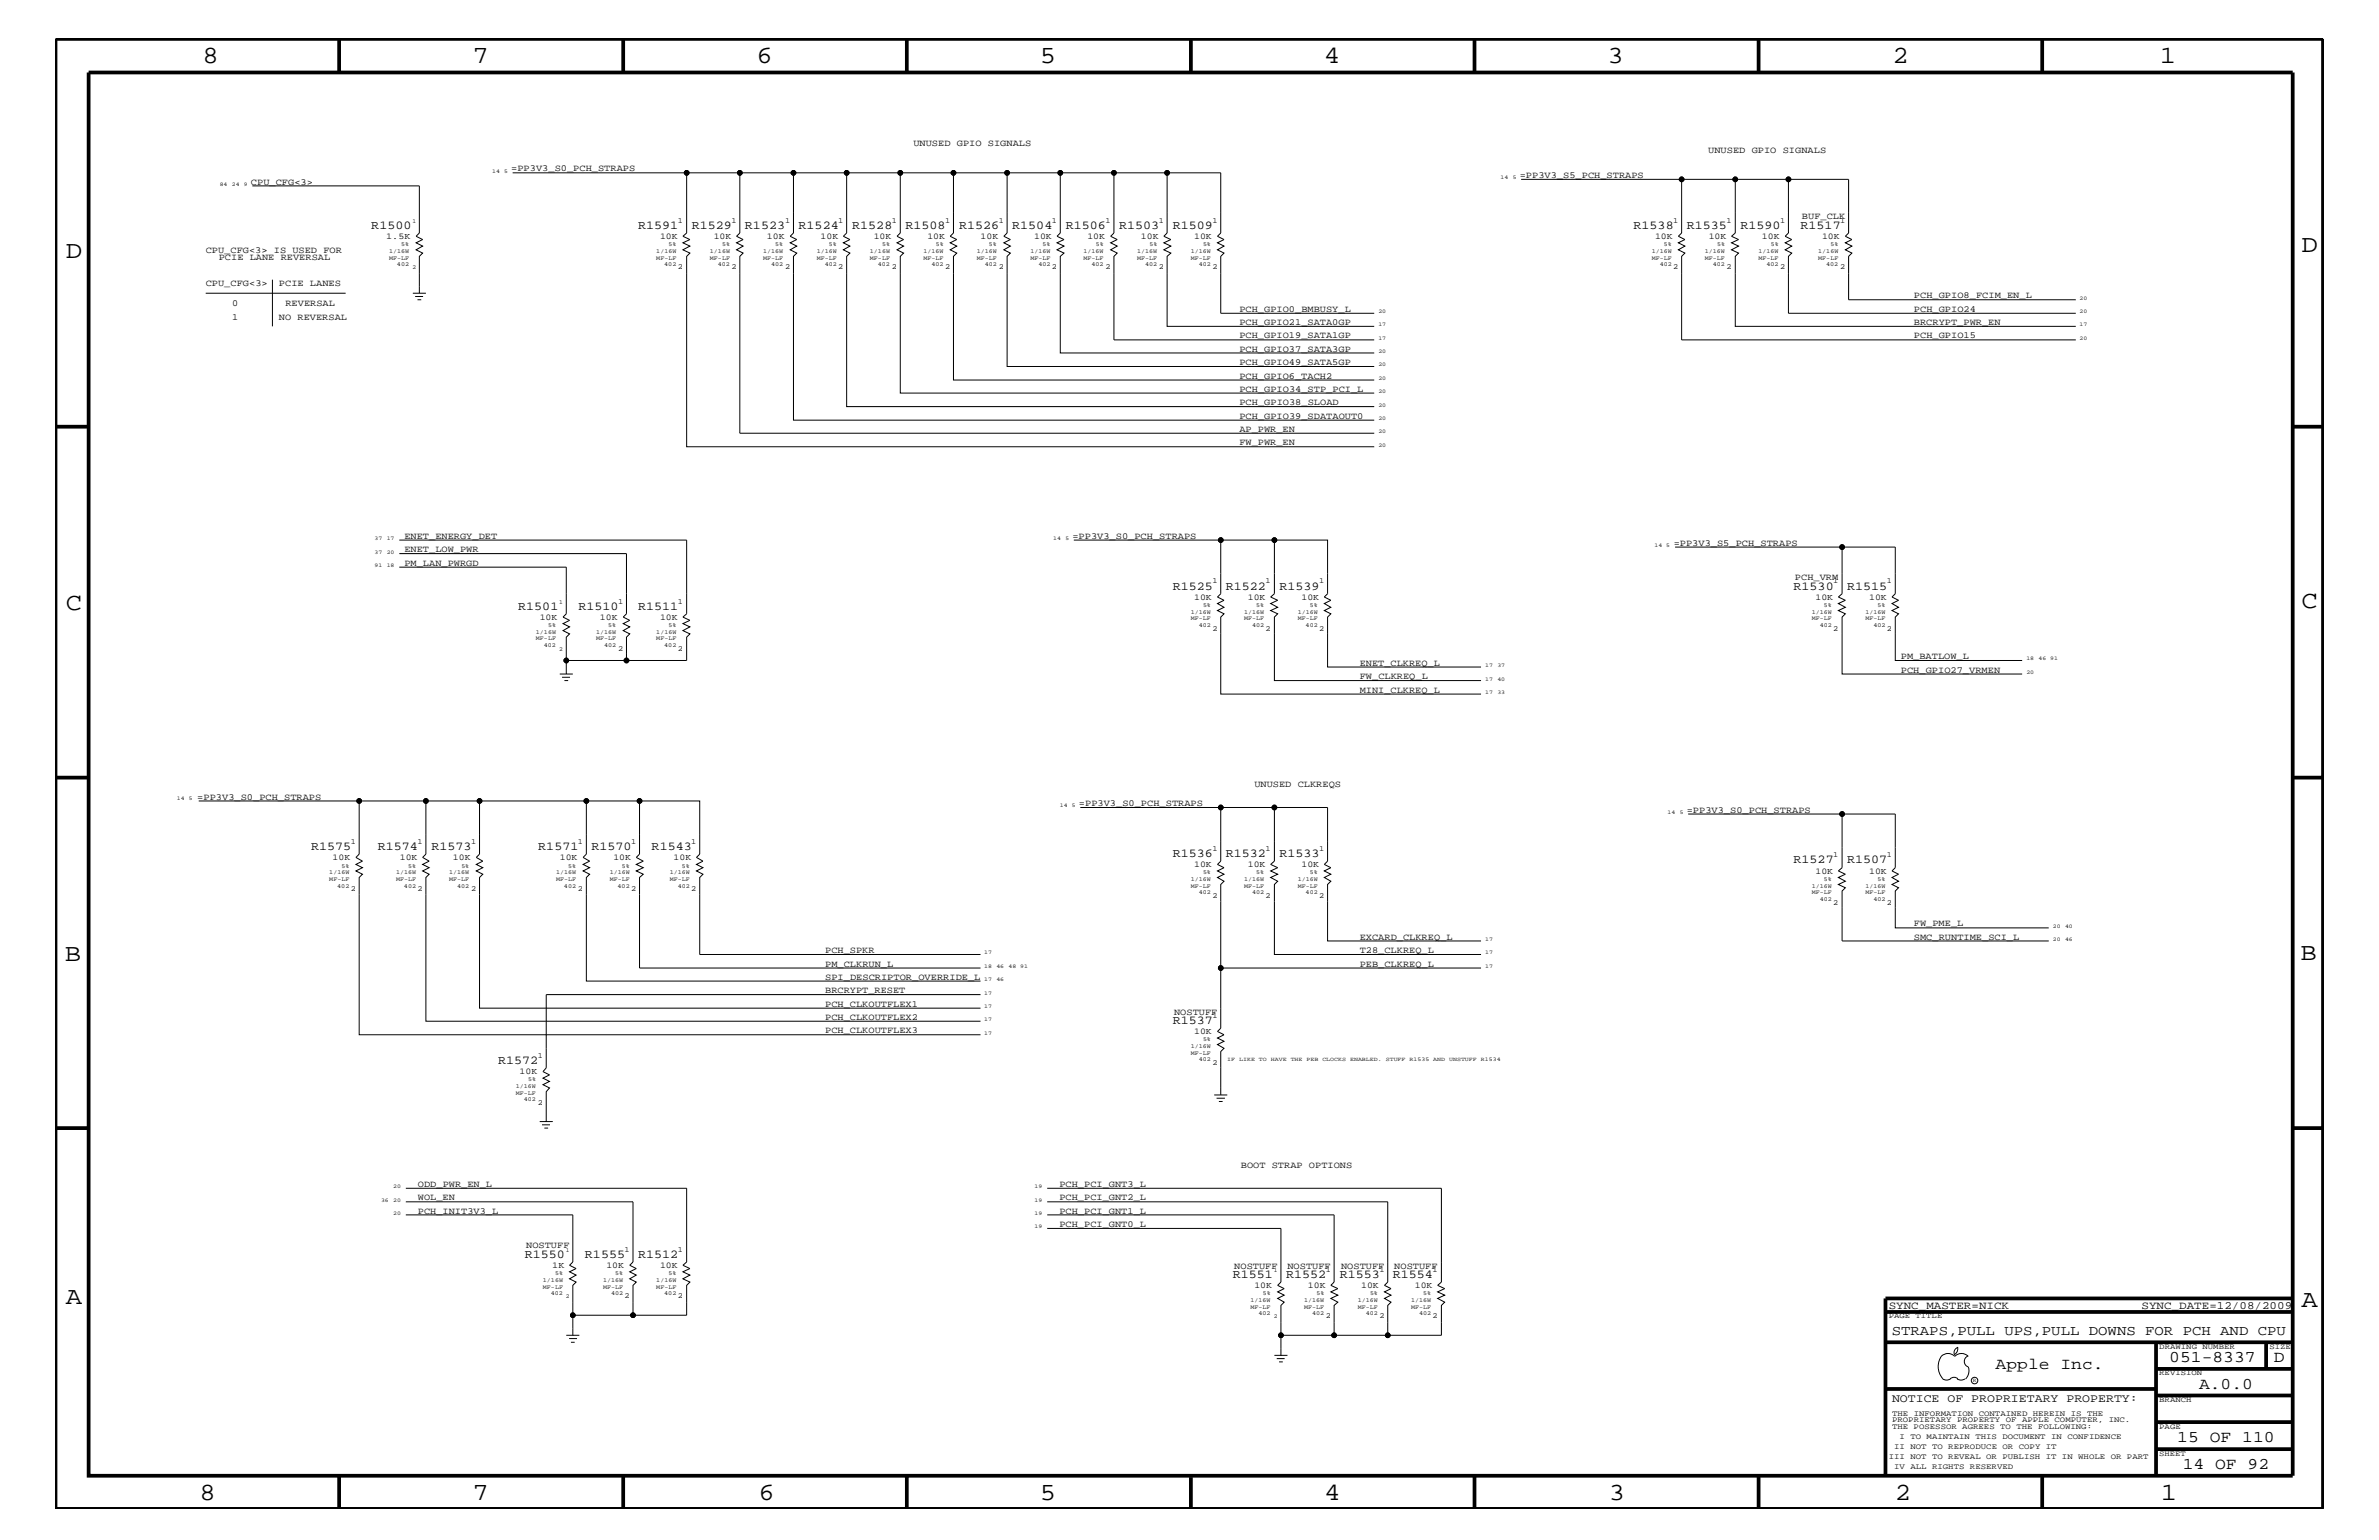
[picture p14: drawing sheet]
<svg xmlns="http://www.w3.org/2000/svg" width="432mm" height="279mm" viewBox="0 0 432 279" stroke-linecap="round" stroke-linejoin="round" font-family="sans-serif">
<defs><g id="words">
<g font-size="4.5">
<text x="36.7" y="11.5">8</text>
<text x="85.8" y="11.5">7</text>
<text x="137.3" y="11.5">6</text>
<text x="188.7" y="11.5">5</text>
<text x="240.3" y="11.5">4</text>
<text x="291.8" y="11.5">3</text>
<text x="343.5" y="11.5">2</text>
<text x="392" y="11.5">1</text>
<text x="11.9" y="46.8">D</text>
<text x="417.7" y="45.7">D</text>
<text x="11.9" y="110.6">C</text>
<text x="417.7" y="110.3">C</text>
<text x="11.8" y="174.3">B</text>
<text x="417.6" y="174.2">B</text>
<text x="11.9" y="236.7">A</text>
<text x="417.7" y="237.1">A</text>
<text x="36.2" y="272.1">8</text>
<text x="85.8" y="272.1">7</text>
<text x="137.7" y="272.1">6</text>
<text x="188.7" y="272.1">5</text>
<text x="240.4" y="272.1">4</text>
<text x="292" y="272.1">3</text>
<text x="343.9" y="272.1">2</text>
<text x="392.2" y="272.1">1</text>
</g>
<g font-size="3">
<text x="362.2" y="248.4">Apple Inc.</text>
<text x="393.7" y="247.1">051-8337</text>
<text x="399.2" y="252">A.0.0</text>
<text x="412.7" y="247.1">D</text>
<text x="395.2" y="261.6">15 OF 110</text>
<text x="396.2" y="266.6">14 OF 92</text>
</g>
<text font-size="2.5" x="343.4" y="242.3">STRAPS,PULL UPS,PULL DOWNS FOR PCH AND CPU</text>
<g font-size="2.2">
<text x="67.4" y="41.5">R1500</text>
<text x="115.8" y="41.5">R1591</text>
<text x="125.6" y="41.5">R1529</text>
<text x="135.2" y="41.5">R1523</text>
<text x="144.9" y="41.5">R1524</text>
<text x="154.7" y="41.5">R1528</text>
<text x="164.3" y="41.5">R1508</text>
<text x="174.1" y="41.5">R1526</text>
<text x="183.7" y="41.5">R1504</text>
<text x="193.5" y="41.5">R1506</text>
<text x="203.1" y="41.5">R1503</text>
<text x="212.9" y="41.5">R1509</text>
<text x="296.5" y="41.5">R1538</text>
<text x="306.2" y="41.5">R1535</text>
<text x="315.9" y="41.5">R1590</text>
<text x="326.8" y="41.5">R1517</text>
<text x="212.9" y="107">R1525</text>
<text x="222.5" y="107">R1522</text>
<text x="232.2" y="107">R1539</text>
<text x="325.5" y="107">R1530</text>
<text x="335.3" y="107">R1515</text>
<text x="94.1" y="110.6">R1501</text>
<text x="105" y="110.6">R1510</text>
<text x="115.8" y="110.6">R1511</text>
<text x="56.5" y="154.3">R1575</text>
<text x="68.6" y="154.3">R1574</text>
<text x="78.3" y="154.3">R1573</text>
<text x="97.7" y="154.3">R1571</text>
<text x="107.4" y="154.3">R1570</text>
<text x="118.3" y="154.3">R1543</text>
<text x="212.9" y="155.5">R1536</text>
<text x="222.5" y="155.5">R1532</text>
<text x="232.2" y="155.5">R1533</text>
<text x="325.5" y="156.7">R1527</text>
<text x="335.3" y="156.7">R1507</text>
<text x="212.9" y="185.8">R1537</text>
<text x="90.4" y="193.1">R1572</text>
<text x="95.3" y="228.2">R1550</text>
<text x="106.2" y="228.2">R1555</text>
<text x="115.8" y="228.2">R1512</text>
<text x="223.8" y="231.8">R1551</text>
<text x="233.4" y="231.8">R1552</text>
<text x="243.2" y="231.8">R1553</text>
<text x="252.8" y="231.8">R1554</text>
</g>
<text font-size="2.1" x="343.4" y="254.4">NOTICE OF PROPRIETARY PROPERTY:</text>
<g font-size="2">
<text x="342.8" y="237.4">SYNC_MASTER=NICK</text>
<text x="388.7" y="237.4">SYNC_DATE=12/08/2009</text>
</g>
<g font-size="1.7">
<text x="165.8" y="26.5">UNUSED GPIO SIGNALS</text>
<text x="310" y="27.7">UNUSED GPIO SIGNALS</text>
<text x="45.6" y="33.6">CPU_CFG&lt;3&gt;</text>
<text x="92.8" y="31.1">=PP3V3_S0_PCH_STRAPS</text>
<text x="275.8" y="32.3">=PP3V3_S5_PCH_STRAPS</text>
<text x="327.1" y="39.8">BUF_CLK</text>
<text x="37.3" y="45.9">CPU_CFG&lt;3&gt; IS USED FOR</text>
<text x="39.7" y="47.1">PCIE LANE REVERSAL</text>
<text x="37.3" y="51.9">CPU_CFG&lt;3&gt;</text>
<text x="50.6" y="51.9">PCIE LANES</text>
<text x="42.2" y="55.6">0</text>
<text x="42.2" y="58">1</text>
<text x="50.6" y="58">NO REVERSAL</text>
<text x="51.8" y="55.6">REVERSAL</text>
<text x="225" y="56.6">PCH_GPIO0_BMBUSY_L</text>
<text x="225" y="59">PCH_GPIO21_SATA0GP</text>
<text x="347.4" y="54.1">PCH_GPIO8_FCIM_EN_L</text>
<text x="347.4" y="56.6">PCH_GPIO24</text>
<text x="347.4" y="59">BRCRYPT_PWR_EN</text>
<text x="225" y="63.9">PCH_GPIO37_SATA3GP</text>
<text x="225" y="61.4">PCH_GPIO19_SATA1GP</text>
<text x="347.4" y="61.4">PCH_GPIO15</text>
<text x="225" y="71.1">PCH_GPIO34_STP_PCI_L</text>
<text x="225" y="66.2">PCH_GPIO49_SATA5GP</text>
<text x="225" y="68.7">PCH_GPIO6_TACH2</text>
<text x="225" y="76">PCH_GPIO39_SDATAOUT0</text>
<text x="225" y="73.5">PCH_GPIO38_SLOAD</text>
<text x="225" y="80.8">FW_PWR_EN</text>
<text x="225" y="78.3">AP_PWR_EN</text>
<text x="73.4" y="100.2">ENET_LOW_PWR</text>
<text x="73.4" y="97.7">ENET_ENERGY_DET</text>
<text x="194.6" y="97.7">=PP3V3_S0_PCH_STRAPS</text>
<text x="303.8" y="99">=PP3V3_S5_PCH_STRAPS</text>
<text x="73.4" y="102.6">PM_LAN_PWRGD</text>
<text x="325.8" y="105.3">PCH_VRM</text>
<text x="345" y="119.6">PM_BATLOW_L</text>
<text x="246.8" y="123.2">FW_CLKREQ_L</text>
<text x="246.8" y="120.8">ENET_CLKREQ_L</text>
<text x="246.8" y="125.7">MINI_CLKREQ_L</text>
<text x="345" y="122">PCH_GPIO27_VRMEN</text>
<text x="227.7" y="142.9">UNUSED CLKREQS</text>
<text x="35.8" y="145.1">=PP3V3_S0_PCH_STRAPS</text>
<text x="195.8" y="146.2">=PP3V3_S0_PCH_STRAPS</text>
<text x="306.2" y="147.5">=PP3V3_S0_PCH_STRAPS</text>
<text x="149.8" y="172.9">PCH_SPKR</text>
<text x="246.8" y="172.9">T28_CLKREQ_L</text>
<text x="246.8" y="170.5">EXCARD_CLKREQ_L</text>
<text x="347.4" y="168.1">FW_PME_L</text>
<text x="347.4" y="170.5">SMC_RUNTIME_SCI_L</text>
<text x="149.8" y="177.7">SPI_DESCRIPTOR_OVERRIDE_L</text>
<text x="149.8" y="175.4">PM_CLKRUN_L</text>
<text x="246.8" y="175.4">PEB_CLKREQ_L</text>
<text x="149.8" y="180.2">BRCRYPT_RESET</text>
<text x="149.8" y="185">PCH_CLKOUTFLEX2</text>
<text x="149.8" y="182.7">PCH_CLKOUTFLEX1</text>
<text x="213.1" y="184.1">NOSTUFF</text>
<text x="149.8" y="187.5">PCH_CLKOUTFLEX3</text>
<text x="75.9" y="215.3">ODD_PWR_EN_L</text>
<text x="192.3" y="215.3">PCH_PCI_GNT3_L</text>
<text x="225.2" y="211.9">BOOT STRAP OPTIONS</text>
<text x="75.9" y="217.8">WOL_EN</text>
<text x="75.9" y="220.2">PCH_INIT3V3_L</text>
<text x="192.3" y="217.8">PCH_PCI_GNT2_L</text>
<text x="192.3" y="220.2">PCH_PCI_GNT1_L</text>
<text x="95.5" y="226.5">NOSTUFF</text>
<text x="192.3" y="222.6">PCH_PCI_GNT0_L</text>
<text x="224" y="230.2">NOSTUFF</text>
<text x="233.7" y="230.2">NOSTUFF</text>
<text x="243.4" y="230.2">NOSTUFF</text>
<text x="253.1" y="230.2">NOSTUFF</text>
</g>
<g font-size="1.6">
<text x="70.1" y="43.4">1.5K</text>
<text x="119.8" y="43.4">10K</text>
<text x="129.5" y="43.4">10K</text>
<text x="139.2" y="43.4">10K</text>
<text x="148.9" y="43.4">10K</text>
<text x="158.6" y="43.4">10K</text>
<text x="168.3" y="43.4">10K</text>
<text x="178" y="43.4">10K</text>
<text x="187.7" y="43.4">10K</text>
<text x="197.4" y="43.4">10K</text>
<text x="207.1" y="43.4">10K</text>
<text x="216.7" y="43.4">10K</text>
<text x="300.4" y="43.4">10K</text>
<text x="310.1" y="43.4">10K</text>
<text x="319.8" y="43.4">10K</text>
<text x="330.7" y="43.4">10K</text>
<text x="98" y="112.5">10K</text>
<text x="108.9" y="112.5">10K</text>
<text x="119.8" y="112.5">10K</text>
<text x="216.7" y="108.8">10K</text>
<text x="226.5" y="108.8">10K</text>
<text x="236.2" y="108.8">10K</text>
<text x="329.5" y="108.8">10K</text>
<text x="339.3" y="108.8">10K</text>
<text x="60.4" y="156.1">10K</text>
<text x="72.6" y="156.1">10K</text>
<text x="82.2" y="156.1">10K</text>
<text x="101.6" y="156.1">10K</text>
<text x="111.3" y="156.1">10K</text>
<text x="122.3" y="156.1">10K</text>
<text x="216.7" y="157.3">10K</text>
<text x="226.5" y="157.3">10K</text>
<text x="236.2" y="157.3">10K</text>
<text x="329.5" y="158.5">10K</text>
<text x="339.3" y="158.5">10K</text>
<text x="216.7" y="187.6">10K</text>
<text x="94.3" y="194.8">10K</text>
<text x="100.2" y="230.1">1K</text>
<text x="110.1" y="230.1">10K</text>
<text x="119.8" y="230.1">10K</text>
<text x="227.7" y="233.7">10K</text>
<text x="237.4" y="233.7">10K</text>
<text x="247.1" y="233.7">10K</text>
<text x="256.8" y="233.7">10K</text>
</g>
<g font-size="1.4">
<text x="123" y="40.4">1</text>
<text x="132.8" y="40.4">1</text>
<text x="142.5" y="40.4">1</text>
<text x="152.1" y="40.4">1</text>
<text x="161.9" y="40.4">1</text>
<text x="171.5" y="40.4">1</text>
<text x="181.3" y="40.4">1</text>
<text x="190.9" y="40.4">1</text>
<text x="200.7" y="40.4">1</text>
<text x="210.3" y="40.4">1</text>
<text x="220" y="40.4">1</text>
<text x="303.7" y="40.4">1</text>
<text x="313.4" y="40.4">1</text>
<text x="323.1" y="40.4">1</text>
<text x="334" y="40.4">1</text>
<text x="123" y="48.9">2</text>
<text x="132.8" y="48.9">2</text>
<text x="142.5" y="48.9">2</text>
<text x="152.1" y="48.9">2</text>
<text x="161.9" y="48.9">2</text>
<text x="171.5" y="48.9">2</text>
<text x="181.3" y="48.9">2</text>
<text x="190.9" y="48.9">2</text>
<text x="200.7" y="48.9">2</text>
<text x="210.3" y="48.9">2</text>
<text x="220" y="48.9">2</text>
<text x="303.7" y="48.9">2</text>
<text x="313.4" y="48.9">2</text>
<text x="323.1" y="48.9">2</text>
<text x="334" y="48.9">2</text>
<text x="220" y="105.9">1</text>
<text x="229.7" y="105.9">1</text>
<text x="239.4" y="105.9">1</text>
<text x="332.7" y="105.9">1</text>
<text x="342.5" y="105.9">1</text>
<text x="112.2" y="109.5">1</text>
<text x="123" y="109.5">1</text>
<text x="112.2" y="118.1">2</text>
<text x="123" y="118.1">2</text>
<text x="220" y="114.4">2</text>
<text x="229.7" y="114.4">2</text>
<text x="239.4" y="114.4">2</text>
<text x="332.7" y="114.4">2</text>
<text x="342.5" y="114.4">2</text>
<text x="63.7" y="153.2">1</text>
<text x="75.8" y="153.2">1</text>
<text x="85.5" y="153.2">1</text>
<text x="104.9" y="153.2">1</text>
<text x="114.6" y="153.2">1</text>
<text x="125.5" y="153.2">1</text>
<text x="220" y="154.4">1</text>
<text x="229.7" y="154.4">1</text>
<text x="239.4" y="154.4">1</text>
<text x="332.7" y="155.6">1</text>
<text x="342.5" y="155.6">1</text>
<text x="63.7" y="161.7">2</text>
<text x="75.8" y="161.7">2</text>
<text x="85.5" y="161.7">2</text>
<text x="104.9" y="161.7">2</text>
<text x="114.6" y="161.7">2</text>
<text x="125.5" y="161.7">2</text>
<text x="220" y="162.8">2</text>
<text x="229.7" y="162.8">2</text>
<text x="239.4" y="162.8">2</text>
<text x="332.7" y="164.1">2</text>
<text x="342.5" y="164.1">2</text>
<text x="220" y="184.7">1</text>
<text x="97.6" y="192">1</text>
<text x="220" y="193.2">2</text>
<text x="97.6" y="200.4">2</text>
<text x="113.4" y="227.1">1</text>
<text x="123" y="227.1">1</text>
<text x="240.6" y="230.7">1</text>
<text x="250.4" y="230.7">1</text>
<text x="260" y="230.7">1</text>
<text x="113.4" y="235.6">2</text>
<text x="123" y="235.6">2</text>
<text x="240.6" y="239.2">2</text>
<text x="250.4" y="239.2">2</text>
<text x="260" y="239.2">2</text>
<text x="342.8" y="239.2">PAGE TITLE</text>
<text x="391.9" y="244.7">DRAWING NUMBER</text>
<text x="411.9" y="244.7">SIZE</text>
<text x="391.9" y="249.5">REVISION</text>
<text x="343.4" y="256.8">THE INFORMATION CONTAINED HEREIN IS THE</text>
<text x="391.9" y="254.4">BRANCH</text>
<text x="343.4" y="259.3">THE POSESSOR AGREES TO THE FOLLOWING:</text>
<text x="343.4" y="258">PROPRIETARY PROPERTY OF APPLE COMPUTER, INC.</text>
<text x="343.8" y="262.9">II NOT TO REPRODUCE OR COPY IT</text>
<text x="344.8" y="261.1">I TO MAINTAIN THIS DOCUMENT IN CONFIDENCE</text>
<text x="391.9" y="259.3">PAGE</text>
<text x="342.8" y="264.7">III NOT TO REVEAL OR PUBLISH IT IN WHOLE OR PART</text>
<text x="343.8" y="266.6">IV ALL RIGHTS RESERVED</text>
<text x="391.9" y="264.1">SHEET</text>
</g>
<g font-size="1.1">
<text x="74.8" y="40.4">1</text>
<text x="70.6" y="45.9">1/16W</text>
<text x="70.6" y="47.1">MF-LF</text>
<text x="72.8" y="44.6">5%</text>
<text x="119.1" y="47.1">MF-LF</text>
<text x="119.1" y="45.9">1/16W</text>
<text x="121.3" y="44.6">5%</text>
<text x="128.9" y="47.1">MF-LF</text>
<text x="128.9" y="45.9">1/16W</text>
<text x="131.1" y="44.6">5%</text>
<text x="138.5" y="45.9">1/16W</text>
<text x="138.5" y="47.1">MF-LF</text>
<text x="140.7" y="44.6">5%</text>
<text x="148.3" y="47.1">MF-LF</text>
<text x="148.3" y="45.9">1/16W</text>
<text x="150.5" y="44.6">5%</text>
<text x="157.9" y="47.1">MF-LF</text>
<text x="157.9" y="45.9">1/16W</text>
<text x="160.1" y="44.6">5%</text>
<text x="167.6" y="45.9">1/16W</text>
<text x="167.6" y="47.1">MF-LF</text>
<text x="169.8" y="44.6">5%</text>
<text x="177.3" y="45.9">1/16W</text>
<text x="177.3" y="47.1">MF-LF</text>
<text x="179.5" y="44.6">5%</text>
<text x="187" y="47.1">MF-LF</text>
<text x="187" y="45.9">1/16W</text>
<text x="189.2" y="44.6">5%</text>
<text x="196.7" y="45.9">1/16W</text>
<text x="196.7" y="47.1">MF-LF</text>
<text x="198.9" y="44.6">5%</text>
<text x="206.4" y="47.1">MF-LF</text>
<text x="206.4" y="45.9">1/16W</text>
<text x="208.6" y="44.6">5%</text>
<text x="216.2" y="47.1">MF-LF</text>
<text x="216.2" y="45.9">1/16W</text>
<text x="218.4" y="44.6">5%</text>
<text x="299.8" y="47.1">MF-LF</text>
<text x="299.8" y="45.9">1/16W</text>
<text x="302" y="44.6">5%</text>
<text x="309.5" y="45.9">1/16W</text>
<text x="309.5" y="47.1">MF-LF</text>
<text x="311.7" y="44.6">5%</text>
<text x="319.2" y="47.1">MF-LF</text>
<text x="319.2" y="45.9">1/16W</text>
<text x="321.4" y="44.6">5%</text>
<text x="330" y="45.9">1/16W</text>
<text x="330" y="47.1">MF-LF</text>
<text x="332.2" y="44.6">5%</text>
<text x="72.1" y="48.3">402</text>
<text x="74.8" y="48.9">2</text>
<text x="120.6" y="48.3">402</text>
<text x="130.3" y="48.3">402</text>
<text x="140" y="48.3">402</text>
<text x="149.7" y="48.3">402</text>
<text x="159.3" y="48.3">402</text>
<text x="169.1" y="48.3">402</text>
<text x="178.7" y="48.3">402</text>
<text x="188.5" y="48.3">402</text>
<text x="198.1" y="48.3">402</text>
<text x="207.9" y="48.3">402</text>
<text x="217.6" y="48.3">402</text>
<text x="301.2" y="48.3">402</text>
<text x="310.9" y="48.3">402</text>
<text x="320.6" y="48.3">402</text>
<text x="331.5" y="48.3">402</text>
<text x="99.5" y="113.7">5%</text>
<text x="101.5" y="109.5">1</text>
<text x="110.4" y="113.7">5%</text>
<text x="121.3" y="113.7">5%</text>
<text x="216.2" y="111.4">1/16W</text>
<text x="216.2" y="112.6">MF-LF</text>
<text x="217.6" y="113.7">402</text>
<text x="218.4" y="110.2">5%</text>
<text x="225.8" y="111.4">1/16W</text>
<text x="225.8" y="112.6">MF-LF</text>
<text x="227.2" y="113.7">402</text>
<text x="228" y="110.2">5%</text>
<text x="235.5" y="112.6">MF-LF</text>
<text x="235.5" y="111.4">1/16W</text>
<text x="237" y="113.7">402</text>
<text x="237.7" y="110.2">5%</text>
<text x="328.8" y="111.4">1/16W</text>
<text x="328.8" y="112.6">MF-LF</text>
<text x="330.3" y="113.7">402</text>
<text x="331" y="110.2">5%</text>
<text x="338.6" y="112.6">MF-LF</text>
<text x="338.6" y="111.4">1/16W</text>
<text x="340" y="113.7">402</text>
<text x="340.8" y="110.2">5%</text>
<text x="97.3" y="115">1/16W</text>
<text x="97.3" y="116.2">MF-LF</text>
<text x="98.7" y="117.4">402</text>
<text x="101.5" y="118.1">2</text>
<text x="108.2" y="116.2">MF-LF</text>
<text x="108.2" y="115">1/16W</text>
<text x="109.6" y="117.4">402</text>
<text x="119.1" y="115">1/16W</text>
<text x="119.1" y="116.2">MF-LF</text>
<text x="120.6" y="117.4">402</text>
<text x="59.8" y="159.9">MF-LF</text>
<text x="59.8" y="158.6">1/16W</text>
<text x="61.2" y="161.1">402</text>
<text x="62" y="157.4">5%</text>
<text x="71.9" y="158.6">1/16W</text>
<text x="71.9" y="159.9">MF-LF</text>
<text x="73.3" y="161.1">402</text>
<text x="74.1" y="157.4">5%</text>
<text x="81.5" y="158.6">1/16W</text>
<text x="81.5" y="159.9">MF-LF</text>
<text x="83" y="161.1">402</text>
<text x="83.7" y="157.4">5%</text>
<text x="100.9" y="159.9">MF-LF</text>
<text x="100.9" y="158.6">1/16W</text>
<text x="102.4" y="161.1">402</text>
<text x="103.1" y="157.4">5%</text>
<text x="110.7" y="158.6">1/16W</text>
<text x="110.7" y="159.9">MF-LF</text>
<text x="112.1" y="161.1">402</text>
<text x="112.9" y="157.4">5%</text>
<text x="121.6" y="159.9">MF-LF</text>
<text x="121.6" y="158.6">1/16W</text>
<text x="123" y="161.1">402</text>
<text x="123.8" y="157.4">5%</text>
<text x="216.2" y="159.9">1/16W</text>
<text x="216.2" y="161.1">MF-LF</text>
<text x="218.4" y="158.6">5%</text>
<text x="225.8" y="161.1">MF-LF</text>
<text x="225.8" y="159.9">1/16W</text>
<text x="228" y="158.6">5%</text>
<text x="235.5" y="161.1">MF-LF</text>
<text x="235.5" y="159.9">1/16W</text>
<text x="237.7" y="158.6">5%</text>
<text x="328.8" y="161.1">1/16W</text>
<text x="331" y="159.9">5%</text>
<text x="338.6" y="161.1">1/16W</text>
<text x="340.8" y="159.9">5%</text>
<text x="217.6" y="162.2">402</text>
<text x="227.2" y="162.2">402</text>
<text x="237" y="162.2">402</text>
<text x="328.8" y="162.2">MF-LF</text>
<text x="330.3" y="163.5">402</text>
<text x="338.6" y="162.2">MF-LF</text>
<text x="340" y="163.5">402</text>
<text x="216.2" y="190.2">1/16W</text>
<text x="216.2" y="191.4">MF-LF</text>
<text x="218.4" y="188.9">5%</text>
<text x="93.6" y="197.4">1/16W</text>
<text x="95.8" y="196.2">5%</text>
<text x="217.6" y="192.6">402</text>
<text x="93.6" y="198.7">MF-LF</text>
<text x="95.1" y="199.8">402</text>
<text x="102.7" y="227.1">1</text>
<text x="98.6" y="232.6">1/16W</text>
<text x="98.6" y="233.8">MF-LF</text>
<text x="100.8" y="231.3">5%</text>
<text x="109.5" y="233.8">MF-LF</text>
<text x="109.5" y="232.6">1/16W</text>
<text x="111.7" y="231.3">5%</text>
<text x="119.1" y="232.6">1/16W</text>
<text x="119.1" y="233.8">MF-LF</text>
<text x="121.3" y="231.3">5%</text>
<text x="231.2" y="230.7">1</text>
<text x="100" y="235">402</text>
<text x="102.7" y="235.6">2</text>
<text x="110.9" y="235">402</text>
<text x="120.6" y="235">402</text>
<text x="227" y="237.4">MF-LF</text>
<text x="227" y="236.2">1/16W</text>
<text x="228.4" y="238.6">402</text>
<text x="229.2" y="235">5%</text>
<text x="231.2" y="239.2">2</text>
<text x="236.7" y="237.4">MF-LF</text>
<text x="236.7" y="236.2">1/16W</text>
<text x="238.2" y="238.6">402</text>
<text x="238.9" y="235">5%</text>
<text x="246.5" y="236.2">1/16W</text>
<text x="246.5" y="237.4">MF-LF</text>
<text x="247.9" y="238.6">402</text>
<text x="248.7" y="235">5%</text>
<text x="256.1" y="237.4">MF-LF</text>
<text x="256.1" y="236.2">1/16W</text>
<text x="257.6" y="238.6">402</text>
<text x="258.3" y="235">5%</text>
</g>
<g font-size="1">
<text x="39.9" y="33.7">84</text>
<text x="42.1" y="33.7">24</text>
<text x="44.3" y="33.7">9</text>
<text x="89.3" y="31.4">14</text>
<text x="91.5" y="31.4">5</text>
<text x="272.4" y="32.5">14</text>
<text x="274.6" y="32.5">5</text>
<text x="250.2" y="59.2">17</text>
<text x="250.2" y="56.8">20</text>
<text x="377.4" y="56.8">20</text>
<text x="377.4" y="54.4">20</text>
<text x="377.4" y="59.2">17</text>
<text x="250.2" y="61.7">17</text>
<text x="250.2" y="64">20</text>
<text x="377.4" y="61.7">20</text>
<text x="250.2" y="68.9">20</text>
<text x="250.2" y="71.3">20</text>
<text x="250.2" y="66.5">20</text>
<text x="250.2" y="76.2">20</text>
<text x="250.2" y="73.8">20</text>
<text x="250.2" y="78.6">20</text>
<text x="250.2" y="81.1">20</text>
<text x="68" y="98">37</text>
<text x="68" y="100.4">37</text>
<text x="70.2" y="98">17</text>
<text x="70.2" y="100.4">20</text>
<text x="191.2" y="98">14</text>
<text x="193.4" y="98">5</text>
<text x="300.3" y="99.3">14 5</text>
<text x="68" y="102.9">91</text>
<text x="70.2" y="102.9">18</text>
<text x="367.8" y="119.8">18</text>
<text x="370" y="119.8">46 91</text>
<text x="269.6" y="121">17</text>
<text x="269.6" y="123.5">17</text>
<text x="269.6" y="125.9">17</text>
<text x="271.8" y="121">37</text>
<text x="271.8" y="123.5">40</text>
<text x="271.8" y="125.9">33</text>
<text x="367.8" y="122.3">20</text>
<text x="32.1" y="145.1">14</text>
<text x="34.3" y="145.1">5</text>
<text x="192.4" y="146.5">14</text>
<text x="194.6" y="146.5">5</text>
<text x="302.7" y="147.7">14</text>
<text x="304.9" y="147.7">5</text>
<text x="178.6" y="173.2">17</text>
<text x="269.6" y="173.2">17</text>
<text x="269.6" y="170.7">17</text>
<text x="372.6" y="168.3">20</text>
<text x="372.6" y="170.7">20</text>
<text x="374.8" y="168.3">40</text>
<text x="374.8" y="170.7">46</text>
<text x="178.6" y="178">17</text>
<text x="178.6" y="175.6">18</text>
<text x="180.8" y="178">46</text>
<text x="180.8" y="175.6">46</text>
<text x="183" y="175.6">48 91</text>
<text x="269.6" y="175.6">17</text>
<text x="178.6" y="185.3">17</text>
<text x="178.6" y="182.9">17</text>
<text x="178.6" y="180.5">17</text>
<text x="178.6" y="187.7">17</text>
<text x="222.8" y="192.6">IF</text>
<text x="224.9" y="192.6">LIKE</text>
<text x="228.5" y="192.6">TO</text>
<text x="230.7" y="192.6">HAVE</text>
<text x="234.3" y="192.6">THE</text>
<text x="237.1" y="192.6">PEB</text>
<text x="240" y="192.6">CLOCKS</text>
<text x="245" y="192.6">ENABLED.</text>
<text x="251.5" y="192.6">STUFF</text>
<text x="255.8" y="192.6">R1535</text>
<text x="260.2" y="192.6">AND</text>
<text x="263" y="192.6">UNSTUFF</text>
<text x="268.8" y="192.6">R1534</text>
<text x="71.4" y="215.6">20</text>
<text x="187.8" y="215.6">19</text>
<text x="69.2" y="218">36</text>
<text x="71.4" y="220.4">20</text>
<text x="71.4" y="218">20</text>
<text x="187.8" y="218">19</text>
<text x="187.8" y="220.4">19</text>
<text x="187.8" y="222.9">19</text>
<text x="358.1" y="250.7">R</text>
</g>
</g></defs>
<g fill="none" stroke="#000" stroke-width=".18">
<path d="M45.8 33.7h30.3v8.6l-.6 .6 1.2 .6-1.2 .6 1.2 .5-1.2 .7 1.2 .6-.6 .6v6.7M93 31.4h31.6M134.3 31.4v10.9l-.6 .6 1.2 .6-1.2 .6 1.2 .5-1.2 .7 1.2 .6-.6 .6v32.1h115.1M134.3 31.4h-9.7v10.9l-.6 .6 1.2 .6-1.2 .6 1.2 .5-1.2 .7 1.2 .6-.6 .6v34.6h124.8M134.3 31.4h9.7M153.7 31.4h-9.7v10.9l-.6 .6 1.2 .6-1.2 .6 1.2 .5-1.2 .7 1.2 .6-.6 .6v29.7h105.4M163.4 31.4h-9.7v10.9l-.6 .6 1.2 .6-1.2 .6 1.2 .5-1.2 .7 1.2 .6-.6 .6v27.3h95.7M173.1 31.4h-9.7v10.9l-.6 .6 1.2 .6-1.2 .6 1.2 .5-1.2 .7 1.2 .6-.6 .6v24.8h86M182.8 31.4v10.9l-.6 .6 1.2 .6-1.2 .6 1.2 .5-1.2 .7 1.2 .6-.6 .6v20h66.6M182.8 31.4h-9.7v10.9l-.6 .6 1.2 .6-1.2 .6 1.2 .5-1.2 .7 1.2 .6-.6 .6v22.4h76.3M182.8 31.4h9.6M202.2 31.4h-9.8v10.9l-.5 .6 1.2 .6-1.2 .6 1.2 .5-1.2 .7 1.2 .6-.7 .6v17.5h57"/>
<path d="M211.8 31.4h-9.6v10.9l-.6 .6 1.2 .6-1.2 .6 1.2 .5-1.2 .7 1.2 .6-.6 .6v15.2h47.2M276.1 32.5h29.1v9.8l-.6 .6 1.2 .6-1.2 .6 1.2 .5-1.2 .7 1.2 .6-.6 .6v15.2h71.6M305.2 32.5h9.8v9.8l-.7 .6 1.3 .6-1.3 .6 1.3 .5-1.3 .7 1.3 .6-.6 .6v12.7h61.8M315 32.5h20.5v9.8l-.6 .6 1.2 .6-1.2 .6 1.2 .5-1.2 .7 1.2 .6-.6 .6v7.9h41.3M324.6 32.5v9.8l-.6 .6 1.2 .6-1.2 .6 1.2 .5-1.2 .7 1.2 .6-.6 .6v10.3h52.2M37.3 53.2h25.4M49.4 50.7v8.5M74.9 53.2h2.4M75.4 53.8h1.4M75.8 54.4h.7M249.4 56.8h-27.8v-10.3l.6-.6-1.2-.6 1.2-.7-1.2-.5 1.2-.6-1.2-.6 .6-.6v-10.9h-9.8v10.9l-.6 .6 1.3 .6-1.3 .6 1.3 .5-1.3 .7 1.3 .6-.7 .6v12.7h37.6M72.5 98h52.1v13.4l-.6 .6 1.2 .6-1.2 .5 1.2 .6-1.2 .7 1.2 .6-.6 .6v4.2h-10.9v-4.2l.6-.6-1.2-.6 1.2-.7-1.2-.6 1.2-.5-1.2-.6 .6-.6v-11h-41.2"/>
<path d="M194.9 98h26.7M221.6 98v9.7l-.6 .6 1.2 .6-1.2 .6 1.2 .7-1.2 .6 1.2 .6-.6 .6v13.9h47.2M221.6 98h9.7v9.7l-.7 .6 1.3 .6-1.3 .6 1.3 .7-1.3 .6 1.3 .6-.6 .6v11.5h37.5M231.3 98h9.7v9.7l-.6 .6 1.2 .6-1.2 .6 1.2 .7-1.2 .6 1.2 .6-.6 .6v9h27.8M304 99.3h30.3M72.5 102.9h30.3v8.5l-.6 .6 1.2 .6-1.2 .5 1.2 .6-1.2 .7 1.2 .6-.6 .6v4.2M113.7 119.8h-10.9v2.5M367 119.8h-23v-7.8l.6-.6-1.2-.6 1.2-.6-1.2-.7 1.2-.6-1.2-.6 .6-.6v-8.4h-9.7v8.4l-.6 .6 1.2 .6-1.2 .6 1.2 .7-1.2 .6 1.2 .6-.6 .6v10.3h32.7M101.6 122.3h2.4M102 122.9h1.5M102.4 123.5h.7M36.1 145.3h29.1"/>
<path d="M77.3 145.3h9.7M106.4 145.3h9.7v9.7l-.6 .6 1.3 .6-1.3 .6 1.3 .6-1.3 .6 1.3 .6-.7 .6v16.4h61.9M116.1 145.3h10.9v9.7l-.6 .6 1.2 .6-1.2 .6 1.2 .6-1.2 .6 1.2 .6-.6 .6v14h51M196.1 146.5h25.5M231.3 146.5h9.7v9.7l-.6 .6 1.2 .6-1.2 .6 1.2 .6-1.2 .6 1.2 .7-.6 .6v10.2h27.8M231.3 146.5v9.7l-.7 .6 1.3 .6-1.3 .6 1.3 .6-1.3 .6 1.3 .7-.6 .6v12.7h37.5M231.3 146.5h-9.7v9.7l-.6 .6 1.2 .6-1.2 .6 1.2 .6-1.2 .6 1.2 .7-.6 .6v15.1M306.4 147.7h27.9M178 178h-71.6v-18.8l.6-.6-1.2-.6 1.2-.6-1.2-.6 1.2-.6-1.2-.6 .6-.6v-9.7h-19.4v9.7l-.6 .6 1.2 .6-1.2 .6 1.2 .6-1.2 .6 1.2 .6-.6 .6v23.7h91M268.8 175.6h-47.2v10.9l-.6 .6 1.2 .6-1.2 .6 1.2 .6-1.2 .6 1.2 .7-.6 .6v7.9M371.9 168.3h-27.9v-6.6l.6-.6-1.2-.6 1.2-.6-1.2-.7 1.2-.6-1.2-.6 .6-.6v-9.7h-9.7v9.7l-.6 .6 1.2 .6-1.2 .6 1.2 .7-1.2 .6 1.2 .6-.6 .6v9h37.6M178 180.5h-78.9v13.2l-.5 .7 1.1 .6-1.1 .6 1.1 .6-1.1 .6 1.1 .6-.6 .7v5.4"/>
<path d="M178 185.3h-100.7v-26.1l.6-.6-1.2-.6 1.2-.6-1.2-.6 1.2-.6-1.2-.6 .6-.6v-9.7h-12.1v9.7l-.6 .6 1.2 .6-1.2 .6 1.2 .6-1.2 .6 1.2 .6-.6 .6v28.5h112.8M220.4 198.7h2.4M220.8 199.2h1.5M221.2 199.8h.7M73.7 215.6h50.9v13.4l-.6 .6 1.2 .6-1.2 .5 1.2 .6-1.2 .7 1.2 .6-.6 .6v5.4h-9.7v-5.4l.6-.6-1.2-.6 1.2-.7-1.2-.6 1.2-.5-1.2-.6 .6-.6v-11h-41.2M98 203.5h2.3M98.4 204.1h1.4M98.8 204.7h.7M190.1 218h61.8v14.6l-.6 .6 1.2 .6-1.2 .6 1.2 .6-1.2 .6 1.2 .6-.6 .6v5.5M190.1 215.6h71.5v17l-.7 .6 1.3 .6-1.3 .6 1.3 .6-1.3 .6 1.3 .6-.6 .6v5.5h-29.1M73.7 220.4h30.3v8.6l-.6 .6 1.2 .6-1.2 .5 1.2 .6-1.2 .7 1.2 .6-.6 .6v5.4h10.9M104 238.6v3.7"/>
<path d="M190.1 222.9h42.4v9.7l-.6 .6 1.2 .6-1.2 .6 1.2 .6-1.2 .6 1.2 .6-.6 .6v9.1M190.1 220.4h52v12.2l-.5 .6 1.2 .6-1.2 .6 1.2 .6-1.2 .6 1.2 .6-.7 .6v5.5M102.8 242.3h2.4M103.3 242.9h1.4M103.6 243.5h.7M231.3 245.9h2.4M231.7 246.5h1.5M232.2 247.1h.6M352.3 246.1a1.69 1.69 0 0 1 2.5 0 1.72 1.72 0 0 1 2.4 0M352.4 246a3.2 3.2 0 0 0 .4 4.3l.8 .1 .4-.2M354 250.2l.7-.3 .7 .3M355.2 250.2l.7 .2 .7-.2"/>
<path d="M355.3 244.4v.3a1.18 1.18 0 0 1-.6 1.1M355.4 244.4a.99 .99 0 0 0-.6 1.4M357.2 246a1.04 1.04 0 0 0-.7 1 1.04 1.04 0 0 0 .7 1M357.3 248l.1 .7a2.11 2.11 0 0 1-.6 1.5"/>
<circle cx="124.6" cy="31.4" r=".42"/>
<circle cx="134.3" cy="31.4" r=".42"/>
<circle cx="144" cy="31.4" r=".42"/>
<circle cx="153.7" cy="31.4" r=".42"/>
<circle cx="163.4" cy="31.4" r=".42"/>
<circle cx="173.1" cy="31.4" r=".42"/>
<circle cx="182.8" cy="31.4" r=".42"/>
<circle cx="192.4" cy="31.4" r=".42"/>
<circle cx="202.2" cy="31.4" r=".42"/>
<circle cx="211.8" cy="31.4" r=".42"/>
<circle cx="305.2" cy="32.5" r=".42"/>
<circle cx="315" cy="32.5" r=".42"/>
<circle cx="324.6" cy="32.5" r=".42"/>
<circle cx="221.6" cy="98" r=".42"/>
<circle cx="231.3" cy="98" r=".42"/>
<circle cx="334.3" cy="99.3" r=".42"/>
<circle cx="102.8" cy="119.8" r=".42"/>
<circle cx="113.7" cy="119.8" r=".42"/>
<circle cx="65.2" cy="145.3" r=".42"/>
<circle cx="77.3" cy="145.3" r=".42"/>
<circle cx="87" cy="145.3" r=".42"/>
<circle cx="106.4" cy="145.3" r=".42"/>
<circle cx="116.1" cy="145.3" r=".42"/>
<circle cx="221.6" cy="146.5" r=".42"/>
<circle cx="231.3" cy="146.5" r=".42"/>
<circle cx="334.3" cy="147.7" r=".42"/>
<circle cx="221.6" cy="175.6" r=".42"/>
<circle cx="104" cy="238.6" r=".42"/>
<circle cx="114.9" cy="238.6" r=".42"/>
<circle cx="232.5" cy="242.3" r=".42"/>
<circle cx="242.1" cy="242.3" r=".42"/>
<circle cx="251.9" cy="242.3" r=".42"/>
<circle cx="358.4" cy="250.5" r=".59"/>
</g>
<g fill="none" stroke="#000" stroke-width=".68" stroke-linecap="butt">
<path d="M10.1 7.1h411.5v266.7h-411.5zM16.1 13.2h400v254.5h-400zM61.6 7.1v6.1M113.1 7.1v6.1M164.6 7.1v6.1M216.2 7.1v6.1M267.6 7.1v6.1M319.2 7.1v6.1M370.7 7.1v6.1M10.1 77.4h6M416.1 77.4h5.5M10.1 141.1h6"/>
<path d="M416.1 141.1h5.5M10.1 204.7h6M416.1 204.7h5.5M342.2 238h73.9M416.1 235.6h-73.9v32.1M342.2 243.5h73.9M342.2 252h49.1M391.3 243.5v24.2M391.3 258h24.8M391.3 253.2h24.8M391.3 248.4h24.8M411.3 243.5v4.9"/>
<path d="M61.6 267.7v6.1M113.1 267.7v6.1M164.6 267.7v6.1M216.2 268v5.8M267.6 267.7v6.1M319.2 267.7v6.1M370.7 267.7v6.1M391.3 262.9h24.8"/>
</g>
<g fill="#000">
<circle cx="124.6" cy="31.4" r=".42"/>
<circle cx="134.3" cy="31.4" r=".42"/>
<circle cx="144" cy="31.4" r=".42"/>
<circle cx="153.7" cy="31.4" r=".42"/>
<circle cx="163.4" cy="31.4" r=".42"/>
<circle cx="173.1" cy="31.4" r=".42"/>
<circle cx="182.8" cy="31.4" r=".42"/>
<circle cx="192.4" cy="31.4" r=".42"/>
<circle cx="202.2" cy="31.4" r=".42"/>
<circle cx="211.8" cy="31.4" r=".42"/>
<circle cx="305.2" cy="32.5" r=".42"/>
<circle cx="315" cy="32.5" r=".42"/>
<circle cx="324.6" cy="32.5" r=".42"/>
<circle cx="221.6" cy="98" r=".42"/>
<circle cx="231.3" cy="98" r=".42"/>
<circle cx="334.3" cy="99.3" r=".42"/>
<circle cx="102.8" cy="119.8" r=".42"/>
<circle cx="113.7" cy="119.8" r=".42"/>
<circle cx="65.2" cy="145.3" r=".42"/>
<circle cx="77.3" cy="145.3" r=".42"/>
<circle cx="87" cy="145.3" r=".42"/>
<circle cx="106.4" cy="145.3" r=".42"/>
<circle cx="116.1" cy="145.3" r=".42"/>
<circle cx="221.6" cy="146.5" r=".42"/>
<circle cx="231.3" cy="146.5" r=".42"/>
<circle cx="334.3" cy="147.7" r=".42"/>
<circle cx="221.6" cy="175.6" r=".42"/>
<circle cx="104" cy="238.6" r=".42"/>
<circle cx="114.9" cy="238.6" r=".42"/>
<circle cx="232.5" cy="242.3" r=".42"/>
<circle cx="242.1" cy="242.3" r=".42"/>
<circle cx="251.9" cy="242.3" r=".42"/>
</g>
<use href="#words"/>
</svg>
